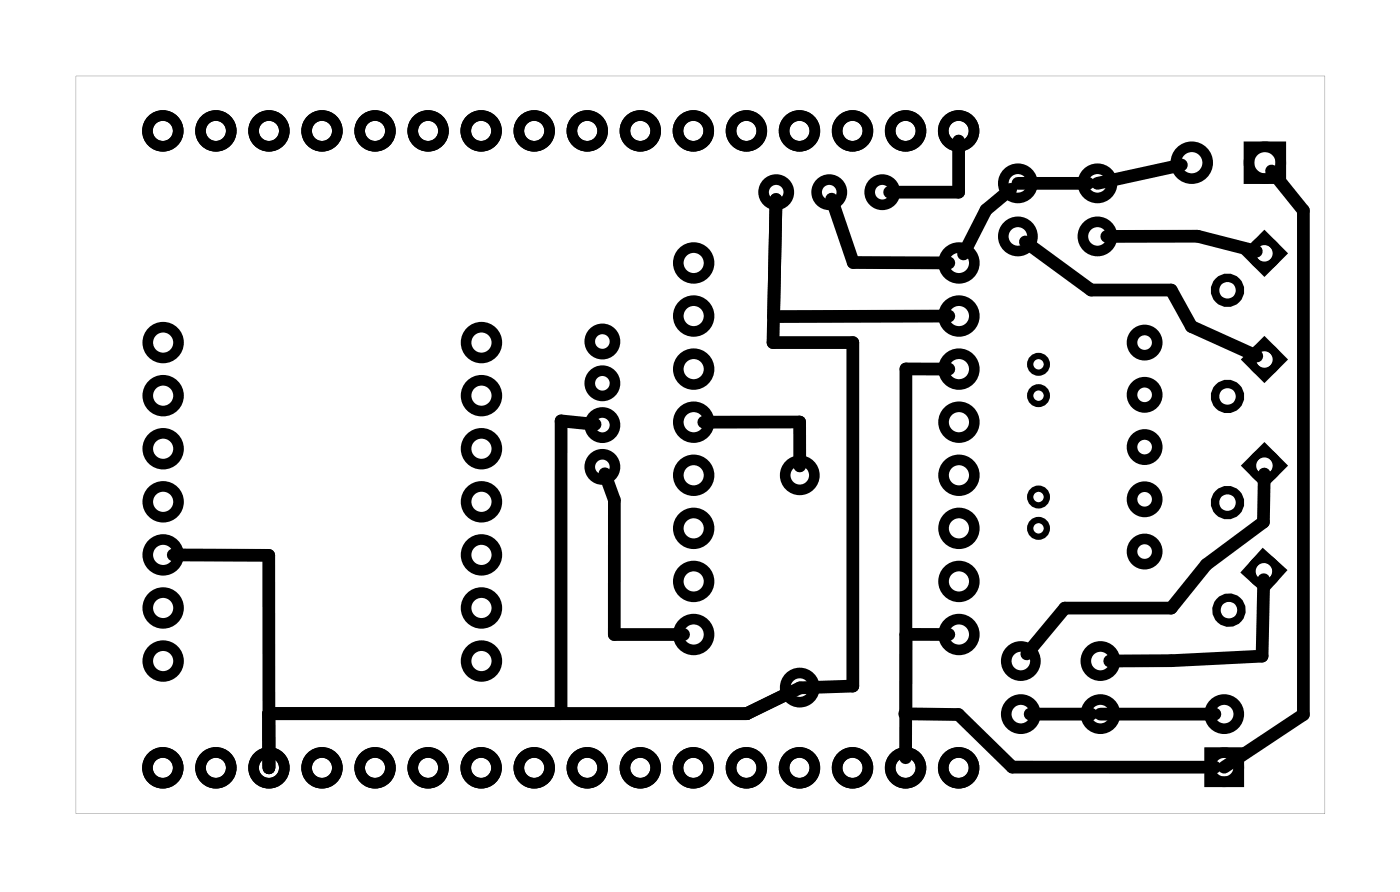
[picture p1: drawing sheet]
<svg xmlns="http://www.w3.org/2000/svg" width="67mm" height="43mm" viewBox="0 0 67 43" stroke-linecap="round" stroke-linejoin="round" font-family="sans-serif">
<g fill="#000">
<path d="M3.6 3.6v35.3h59.8v-35.3zM3.6 3.6h59.8v35.3h-59.8z"/>
<circle cx="43.4" cy="34.2" r=".3"/>
</g>
<g fill="none" stroke="#000" stroke-width=".51">
<path d="M59.8 7h1.5v1.5h-1.5zM57.9 36h1.4v1.4h-1.4z"/>
<circle cx="7.8" cy="6.3" r=".74"/>
<circle cx="7.8" cy="16.4" r=".74"/>
<circle cx="7.8" cy="18.9" r=".74"/>
<circle cx="10.3" cy="6.3" r=".74"/>
<circle cx="12.9" cy="6.3" r=".74"/>
<circle cx="15.4" cy="6.3" r=".74"/>
<circle cx="18" cy="6.3" r=".74"/>
<circle cx="20.5" cy="6.3" r=".74"/>
<circle cx="23" cy="6.3" r=".74"/>
<circle cx="23.1" cy="16.4" r=".74"/>
<circle cx="23.1" cy="18.9" r=".74"/>
<circle cx="25.6" cy="6.3" r=".74"/>
<circle cx="28.1" cy="6.3" r=".74"/>
<circle cx="28.8" cy="18.3" r=".6"/>
<circle cx="28.8" cy="16.3" r=".6"/>
<circle cx="30.7" cy="6.3" r=".74"/>
<circle cx="33.2" cy="6.3" r=".74"/>
<circle cx="33.2" cy="17.7" r=".74"/>
<circle cx="33.2" cy="12.6" r=".74"/>
<circle cx="33.2" cy="15.1" r=".74"/>
<circle cx="35.7" cy="6.3" r=".74"/>
<circle cx="37.2" cy="9.2" r=".6"/>
<circle cx="38.3" cy="6.3" r=".74"/>
<circle cx="39.7" cy="9.2" r=".6"/>
<circle cx="40.8" cy="6.3" r=".74"/>
<circle cx="42.2" cy="9.2" r=".6"/>
<circle cx="43.4" cy="6.3" r=".74"/>
<circle cx="45.9" cy="6.3" r=".74"/>
<circle cx="45.9" cy="17.7" r=".74"/>
<circle cx="45.9" cy="12.6" r=".74"/>
<circle cx="45.9" cy="15.1" r=".74"/>
<circle cx="48.7" cy="11.3" r=".7"/>
<circle cx="48.7" cy="8.8" r=".7"/>
<circle cx="52.5" cy="11.3" r=".7"/>
<circle cx="52.5" cy="8.8" r=".7"/>
<circle cx="54.8" cy="16.4" r=".6"/>
<circle cx="54.8" cy="18.9" r=".6"/>
<circle cx="57.1" cy="7.8" r=".76"/>
<circle cx="60.6" cy="7.8" r=".76"/>
<circle cx="7.8" cy="36.7" r=".74"/>
<circle cx="7.8" cy="29.1" r=".74"/>
<circle cx="7.8" cy="31.6" r=".74"/>
<circle cx="7.8" cy="26.6" r=".74"/>
<circle cx="7.8" cy="21.5" r=".74"/>
<circle cx="7.8" cy="24" r=".74"/>
<circle cx="10.3" cy="36.7" r=".74"/>
<circle cx="12.9" cy="36.7" r=".74"/>
<circle cx="15.4" cy="36.7" r=".74"/>
<circle cx="18" cy="36.7" r=".74"/>
<circle cx="20.5" cy="36.7" r=".74"/>
<circle cx="23" cy="36.7" r=".74"/>
<circle cx="23.1" cy="29.1" r=".74"/>
<circle cx="23.1" cy="31.6" r=".74"/>
<circle cx="23.1" cy="26.6" r=".74"/>
<circle cx="23.1" cy="21.5" r=".74"/>
<circle cx="23.1" cy="24" r=".74"/>
<circle cx="25.6" cy="36.7" r=".74"/>
<circle cx="28.1" cy="36.7" r=".74"/>
<circle cx="28.8" cy="22.3" r=".6"/>
<circle cx="28.8" cy="20.3" r=".6"/>
<circle cx="30.7" cy="36.7" r=".74"/>
<circle cx="33.2" cy="36.7" r=".74"/>
<circle cx="33.2" cy="27.8" r=".74"/>
<circle cx="33.2" cy="25.3" r=".74"/>
<circle cx="33.2" cy="22.7" r=".74"/>
<circle cx="33.2" cy="30.4" r=".74"/>
<circle cx="33.2" cy="20.2" r=".74"/>
<circle cx="35.7" cy="36.7" r=".74"/>
<circle cx="38.3" cy="36.7" r=".74"/>
<circle cx="38.3" cy="32.9" r=".7"/>
<circle cx="38.3" cy="22.7" r=".7"/>
<circle cx="40.8" cy="36.7" r=".74"/>
<circle cx="43.4" cy="36.7" r=".74"/>
<circle cx="45.9" cy="36.7" r=".74"/>
<circle cx="45.9" cy="27.8" r=".74"/>
<circle cx="45.9" cy="25.3" r=".74"/>
<circle cx="45.9" cy="22.7" r=".74"/>
<circle cx="45.9" cy="30.4" r=".74"/>
<circle cx="45.9" cy="20.2" r=".74"/>
<circle cx="48.9" cy="34.2" r=".7"/>
<circle cx="48.9" cy="31.6" r=".7"/>
<circle cx="52.7" cy="34.2" r=".7"/>
<circle cx="52.7" cy="31.6" r=".7"/>
<circle cx="54.8" cy="26.4" r=".6"/>
<circle cx="54.8" cy="23.9" r=".6"/>
<circle cx="54.8" cy="21.4" r=".6"/>
<circle cx="58.6" cy="36.7" r=".7"/>
<circle cx="58.6" cy="34.2" r=".7"/>
</g>
<g fill="none" stroke="#000" stroke-width=".4">
<path d="M59.7 12.1l.8-.8 .9 .8-.9 .9zM59.7 17.2l.8-.8 .9 .8-.9 .9zM59.7 22.3l.8-.9 .9 .9-.9 .8zM60.5 26.5l.9 .8-.8 .9-.9-.8z"/>
<circle cx="58.8" cy="19" r=".6"/>
<circle cx="58.8" cy="13.9" r=".6"/>
<circle cx="60.5" cy="17.2" r=".6"/>
<circle cx="60.5" cy="12.1" r=".6"/>
<circle cx="58.8" cy="24.1" r=".6"/>
<circle cx="58.8" cy="29.2" r=".6"/>
<circle cx="60.5" cy="27.3" r=".6"/>
<circle cx="60.5" cy="22.3" r=".6"/>
</g>
<g fill="none" stroke="#000" stroke-width=".3">
<circle cx="49.7" cy="17.4" r=".4"/>
<circle cx="49.7" cy="18.9" r=".4"/>
<circle cx="49.7" cy="25.3" r=".4"/>
<circle cx="49.7" cy="23.8" r=".4"/>
</g>
<g fill="none" stroke="#000" stroke-width=".61">
<path d="M37.2 9.5l-.2 6.9h3.8v16.4l-2.5 .1-2.5 1.3M39.8 9.5l1 3.1h4.6M45.4 17.7h-2v16.5M45.4 15.1h-8.4M45.9 6.7v2.5h-3.3M48.4 9.1l-1.2 .9-1.1 2.2M48.7 8.8h3.4M49.1 11.6l3.1 2.3h3.9l.9 1.7 3.2 1.4M53 11.3h4.3l2.8 .7M56.6 7.9l-4.1 .9M60.9 8.2l1.5 1.9v24.1l-3.8 2.5M8.3 26.6h4.6v10.1"/>
<path d="M12.9 34.2h22.9M28.5 20.3l-1.6-.2v14.1M29 22.7l.4 1.2v6.5h3.3M33.7 20.2h4.6v2.1M37.9 33.1l-2.1 1.1M43.4 34.2h2.5l2.6 2.5h9.7M45.4 30.4h-2v5.9M49.3 34.2h2.9M52.7 34.2h5.5M60.5 27.7l-.1 3.7-4.3 .2h-3M60.5 22.7v2.3l-2.7 2-1.7 2.1h-5.1l-1.8 2.2"/>
</g>
</svg>
